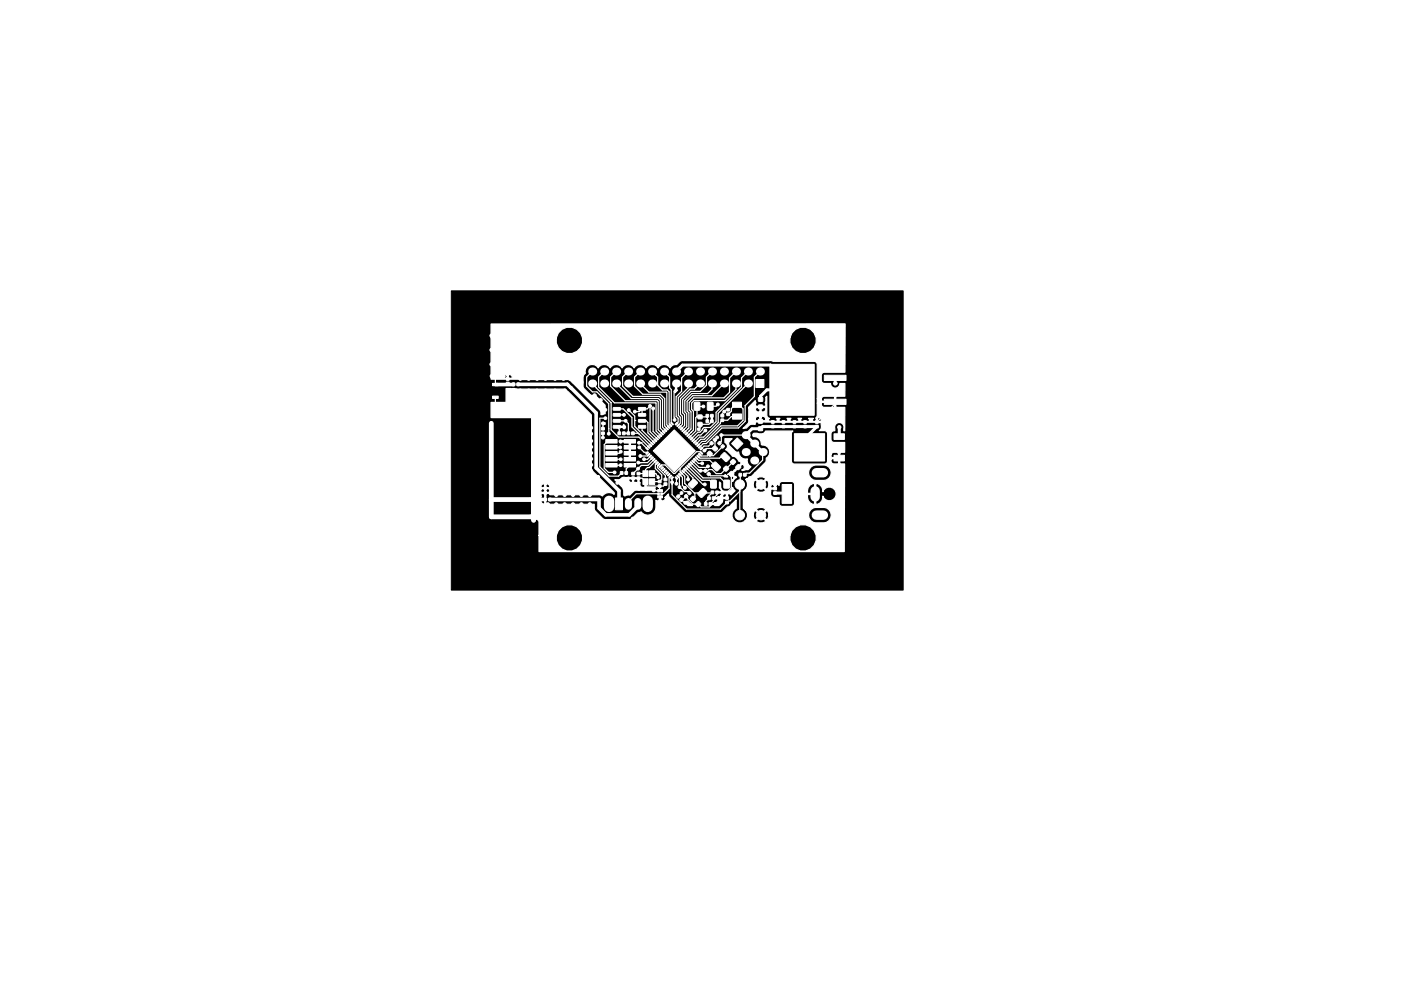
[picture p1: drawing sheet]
<svg xmlns="http://www.w3.org/2000/svg" width="297mm" height="210mm" viewBox="0 0 297 210" stroke-linecap="round" stroke-linejoin="round" font-family="sans-serif">
<path d="M95.7 61.7h95.8v63.5h-95.8z" fill="#000" stroke="#000" stroke-width=".21"/>
<path d="M155.1 94.1l1.2-1.2 1.2 1.2-1.2 1.2z" fill="#fff" stroke="#fff" stroke-width=".21"/>
<g fill="#fff">
<circle cx="158.1" cy="92.3" r=".85"/>
<circle cx="158.1" cy="95.9" r=".85"/>
<circle cx="159.9" cy="94.1" r=".85"/>
<circle cx="159.9" cy="97.7" r=".85"/>
<circle cx="161.7" cy="95.9" r=".85"/>
</g>
<g fill="#fff" stroke="#fff" stroke-width=".21">
<path d="M130 86.5h1.4l.1 .4-1.4 .1z"/>
<path d="M130 87.8l1.4-.1 .1 .5-1.4 .1z"/>
<path d="M130 89h1.4l.1 .5-1.4 .1z"/>
<path d="M130 90.3h1.4l.1 .5-1.4 .1z"/>
<path d="M135.4 90.3h1.4l.1 .5-1.4 .1z"/>
<path d="M135.4 89h1.4l.1 .5-1.4 .1z"/>
<path d="M135.4 87.8l1.4-.1 .1 .5-1.4 .1z"/>
<path d="M135.4 86.5h1.4l.1 .4-1.4 .1z"/>
</g>
<g fill="#fff">
<circle cx="125.6" cy="78.8" r=".85"/>
<circle cx="125.6" cy="81.4" r=".85"/>
<circle cx="128.1" cy="78.8" r=".85"/>
<circle cx="128.1" cy="81.4" r=".85"/>
<circle cx="130.6" cy="78.8" r=".85"/>
<circle cx="130.6" cy="81.4" r=".85"/>
<circle cx="133.2" cy="78.8" r=".85"/>
<circle cx="133.2" cy="81.4" r=".85"/>
<circle cx="135.7" cy="78.8" r=".85"/>
<circle cx="135.7" cy="81.4" r=".85"/>
<circle cx="138.3" cy="78.8" r=".85"/>
<circle cx="138.3" cy="81.4" r=".85"/>
<circle cx="140.8" cy="78.8" r=".85"/>
<circle cx="140.8" cy="81.4" r=".85"/>
<circle cx="143.3" cy="78.8" r=".85"/>
<circle cx="143.3" cy="81.4" r=".85"/>
<circle cx="145.9" cy="78.8" r=".85"/>
<circle cx="145.9" cy="81.4" r=".85"/>
<circle cx="148.4" cy="78.8" r=".85"/>
<circle cx="148.4" cy="81.4" r=".85"/>
<circle cx="151" cy="78.8" r=".85"/>
<circle cx="151" cy="81.4" r=".85"/>
<circle cx="153.5" cy="78.8" r=".85"/>
<circle cx="153.5" cy="81.4" r=".85"/>
<circle cx="156" cy="78.8" r=".85"/>
<circle cx="156" cy="81.4" r=".85"/>
<circle cx="158.6" cy="78.8" r=".85"/>
<circle cx="158.6" cy="81.4" r=".85"/>
<circle cx="161.1" cy="78.8" r=".85"/>
</g>
<g fill="#fff" stroke="#fff" stroke-width=".21">
<path d="M160.3 80.5h1.7v1.7h-1.7z"/>
<path d="M150.7 101.9h1.2l-.1 1.6h-1.1z"/>
<path d="M153.5 101.9h1.2l-.1 1.6h-1.1z"/>
<path d="M174.8 84.7h4.6v1.1h-4.6z"/>
<path d="M174.8 79.6h4.6v1.1h-4.6z"/>
<path d="M163.2 77.3h9.4v10.8h-9.4z"/>
<path d="M176.8 96.6h2.2v1.2h-2.2z"/>
<path d="M176.8 92h2.2v1.2h-2.2z"/>
<path d="M168.4 92h6.4v5.8h-6.4z"/>
<path d="M104.4 81.3h1.2v.5h-1.2z"/>
<path d="M104.4 84h1.2v.5h-1.2z"/>
<path d="M155.3 97.5h.3l.4 .5-.6 .6-.5-.6z"/>
<path d="M156 99l.6-.4 .5 .5-.6 .6-.5-.4z"/>
<path d="M154.6 100.4l.5-.4 .5 .5-.6 .6-.5-.4z"/>
<path d="M153.5 99.3l.5-.4 .5 .5-.6 .6-.5-.4z"/>
<path d="M164.1 104.4h.5v.5h-.5z"/>
<path d="M164.1 103.4h.5v.5h-.5z"/>
<path d="M160.8 84.4h.9v.7h-.8z"/>
<path d="M160.8 86l.9-.1v.8h-.8z"/>
<path d="M160.8 89h.8l.1 .7-.9 .1z"/>
<path d="M160.8 90.6h.8l.1 .7-.9 .1z"/>
<path d="M150.2 100.2h.2l.2 .3-.3 .4-.4-.3z"/>
<path d="M149.2 99.8l.4-.3 .3 .4-.4 .4-.3-.3z"/>
<path d="M168.2 89.3h.5v.5h-.5z"/>
<path d="M168.2 90.3l.5-.1v.5l-.5 .1z"/>
<path d="M170.4 90.3l.6-.1v.5l-.6 .1z"/>
<path d="M170.4 89.3h.6v.5h-.6z"/>
<path d="M146.8 105.3h.3l.4 .5-.6 .6-.5-.5z"/>
<path d="M147.5 106.8l.6-.4 .5 .5-.6 .6-.5-.4z"/>
<path d="M148 89.7l.8-.1v.8h-.8z"/>
<path d="M148 88.1h.8v.7h-.8z"/>
<path d="M150.1 105.4h.5v.6h-.5z"/>
<path d="M151 105.4h.6l-.1 .6h-.5z"/>
<path d="M165.8 89.3h.6v.5h-.6z"/>
<path d="M165.8 90.2h.6v.5l-.6 .1z"/>
<path d="M149.7 89.1h.5v.5h-.5z"/>
<path d="M150.7 89.1h.5v.5h-.5z"/>
<path d="M151.8 104.2h.5v.6l-.5-.1z"/>
<path d="M150.8 104.2h.5v.6l-.5-.1z"/>
<path d="M150.3 95.8h.3l.4 .5-.5 .5-.6-.5z"/>
<path d="M151.4 94.7l.3-.1 .4 .5-.4 .6-.7-.5z"/>
<path d="M150.7 87.9l.5 .1v.5h-.5z"/>
<path d="M149.7 87.9l.5 .1v.5h-.5z"/>
<path d="M150.4 106.6h.5l-.1 .6h-.5z"/>
<path d="M149.4 106.6h.5v.6h-.5z"/>
<path d="M172.9 90.3l.6-.1v.5l-.6 .1z"/>
<path d="M172.9 89.3h.6v.5h-.6z"/>
<path d="M151.4 93h.2l.3 .3-.3 .4-.4-.4z"/>
<path d="M150.5 93.9l.4-.2 .3 .4-.3 .3-.4-.3z"/>
<path d="M163.6 90.2h.5v.5l-.5 .1z"/>
<path d="M163.6 89.3h.5v.5h-.5z"/>
<path d="M140.8 101.5h.6v.5h-.6z"/>
<path d="M140.8 102.4h.6v.5l-.6 .1z"/>
<path d="M135.1 100.2h.5l.1 .5h-.6z"/>
<path d="M135.1 101.2h.5l.1 .5h-.6z"/>
<path d="M131 91.7h.6l-.1 .5h-.5z"/>
<path d="M132 91.7h.5v.5h-.5z"/>
<path d="M139.6 102.9h.5v.5h-.5z"/>
<path d="M139.6 101.9h.5v.5h-.5z"/>
<path d="M152.9 88.9h.5v.5h-.5z"/>
<path d="M152.9 87.9h.5v.5l-.5 .1z"/>
<path d="M107.4 81.1h.5v.5h-.5z"/>
<path d="M107.4 80.1h.5v.5l-.5 .1z"/>
<path d="M154.1 86.7h.6v.5h-.6z"/>
<path d="M154.1 87.6h.6v.5l-.6 .1z"/>
<path d="M115.3 103.3h.6v.5l-.6 .1z"/>
<path d="M115.3 104.3h.6v.5h-.6z"/>
<path d="M165.8 102.8h2v4h-2z"/>
<path d="M132.3 98.3h2.4v.8h-2.4z"/>
<path d="M128.4 98.3h2.4v.8h-2.4z"/>
<path d="M132.3 97.1h2.4v.7h-2.4z"/>
<path d="M128.4 97.1h2.4v.7h-2.4z"/>
<path d="M132.3 95.8h2.4v.7h-2.4z"/>
<path d="M128.4 95.8h2.4v.7h-2.4z"/>
<path d="M132.3 94.5h2.4v.8h-2.4z"/>
<path d="M128.4 94.5h2.4v.8h-2.4z"/>
<path d="M132.3 93.3h2.4v.7h-2.4z"/>
<path d="M128.4 93.3h2.4v.7h-2.4z"/>
<path d="M146 102.6l1.1-.9 .8 .7-1.1 1.2-.8-.7z"/>
<path d="M148.9 103.7h.3l.7 .7-1.2 1.1-.8-.8z"/>
<path d="M150 85.4h1.2l-.1 1.6h-1.1z"/>
<path d="M147.2 85.4h1.2l-.1 1.6h-1.1z"/>
<path d="M153.4 96.1h.4l.9 1v.2l-.7 .6h-.2l-1-1z"/>
<path d="M151.4 98.1h.4l.9 1v.2l-.7 .6h-.2l-1-1z"/>
<path d="M108.6 81.3h.6l-.1 .5h-.5z"/>
<path d="M109.6 81.3h.5v.5h-.5z"/>
<path d="M116.3 105.7h.6l-.1 .6-.5-.1z"/>
<path d="M115.4 105.7h.5v.6l-.5-.1z"/>
<path d="M144.4 105.7h.2l.2 .3-.3 .4-.4-.3z"/>
<path d="M143.4 105.3l.4-.3 .4 .3-.5 .4-.3-.3z"/>
<path d="M153.1 94.4h.2l.3 .3-.4 .4-.3-.4z"/>
<path d="M152.2 93.9l.4-.2 .3 .3-.4 .4-.3-.3z"/>
<path d="M145.8 104.5l.4-.3 .3 .4-.3 .4-.4-.3z"/>
<path d="M145.2 105.2l.3-.3 .4 .4-.4 .4-.4-.3z"/>
<path d="M134 100.2h.5v.5h-.5z"/>
<path d="M134 101.2h.5v.5h-.5z"/>
<path d="M127.6 90.7h.5v.5h-.5z"/>
<path d="M127.6 91.7h.5v.5h-.5z"/>
<path d="M133 91.7h.5v.5h-.5z"/>
<path d="M133.9 91.7h.6l-.1 .5h-.5z"/>
<path d="M131.6 100.1h.5l-.1 .5h-.5z"/>
<path d="M132.5 100.1h.5v.5h-.5z"/>
<path d="M130.5 105.7h1.5v2.5h-1.5z"/>
<path d="M148.8 94.9l.2 .2-.4 .4-.2-.2z"/>
<path d="M142.2 89.8l.2-.2 .4 .4-.2 .2z"/>
<path d="M137.3 95.8l.2 .2-.4 .4-.2-.2z"/>
<path d="M138.5 95.7l4.5-4.5 4.4 4.5-4.4 4.4z"/>
<path d="M141.8 90.1l.2-.2 .4 .5-.1 .1z"/>
<path d="M141.7 90.3l.4 .4-.2 .2-.4-.4z"/>
<path d="M141.3 90.7l.4 .4-.1 .1-.5-.4z"/>
<path d="M141 91l.4 .4-.2 .2-.4-.4z"/>
<path d="M140.4 91.5l.2-.1 .4 .4-.1 .2z"/>
<path d="M140.2 91.7l.5 .4-.2 .2-.4-.4z"/>
<path d="M139.9 92.1l.4 .4-.2 .2-.4-.5z"/>
<path d="M139.4 92.6l.1-.2 .5 .4-.2 .2z"/>
<path d="M139 92.9l.2-.1 .4 .4-.2 .2z"/>
<path d="M138.7 93.3l.1-.2 .5 .5-.2 .1z"/>
<path d="M138.3 93.7l.2-.2 .4 .4-.2 .2z"/>
<path d="M138 94l.1-.2 .4 .5-.1 .1z"/>
<path d="M137.6 94.4l.2-.2 .4 .4-.2 .2z"/>
<path d="M137.2 94.7l.2-.2 .4 .5-.1 .1z"/>
<path d="M137.1 94.9l.4 .4-.2 .2-.4-.4z"/>
<path d="M137.7 96.2l.1 .1-.4 .5-.2-.2z"/>
<path d="M137.6 96.9l.4-.4 .2 .2-.4 .4z"/>
<path d="M138 97.3l.4-.4 .1 .1-.4 .5z"/>
<path d="M138.3 97.7l.4-.5 .2 .2-.4 .4z"/>
<path d="M138.7 98l.4-.4 .2 .2-.5 .4z"/>
<path d="M139 98.4l.4-.5 .2 .2-.4 .4z"/>
<path d="M139.4 98.7l.4-.4 .2 .2-.5 .4z"/>
<path d="M139.7 99.1l.4-.5 .2 .2-.4 .4z"/>
<path d="M140.5 99l.2 .2-.5 .4-.1-.2z"/>
<path d="M140.9 99.4l.1 .1-.4 .4-.2-.1z"/>
<path d="M141.2 99.7l.2 .2-.4 .4-.2-.2z"/>
<path d="M141.6 100.1l.1 .1-.4 .5-.2-.2z"/>
<path d="M141.9 100.4l.2 .2-.4 .4-.2-.2z"/>
<path d="M142.3 100.8l.1 .1-.4 .5-.2-.2z"/>
<path d="M142.2 101.5l.4-.4 .2 .2-.4 .4z"/>
<path d="M143.1 101.3l.2-.2 .4 .4-.2 .2z"/>
<path d="M143.6 100.8l.5 .4-.2 .2-.4-.5z"/>
<path d="M143.8 100.6l.2-.2 .4 .4-.2 .2z"/>
<path d="M144.2 100.2l.1-.1 .5 .4-.2 .2z"/>
<path d="M144.7 99.7l.4 .4-.1 .2-.5-.4z"/>
<path d="M145.1 99.4l.4 .4-.2 .1-.4-.4z"/>
<path d="M145.4 99l.4 .4-.1 .2-.5-.4z"/>
<path d="M145.6 98.8l.2-.2 .4 .5-.2 .1z"/>
<path d="M145.9 98.5l.2-.2 .4 .4-.1 .2z"/>
<path d="M146.5 97.9l.4 .5-.2 .1-.4-.4z"/>
<path d="M146.8 97.6l.4 .4-.1 .2-.4-.4z"/>
<path d="M147 97.4l.2-.2 .4 .5-.2 .1z"/>
<path d="M147.4 97l.1-.1 .5 .4-.2 .2z"/>
<path d="M147.7 96.7l.2-.2 .4 .4-.2 .2z"/>
<path d="M148.2 96.2l.5 .4-.2 .2-.4-.5z"/>
<path d="M148.4 96l.2-.2 .4 .4-.2 .2z"/>
<path d="M148.1 95l.4-.5 .2 .2-.5 .4z"/>
<path d="M147.7 94.6l.4-.4 .2 .2-.4 .4z"/>
<path d="M147.4 94.3l.4-.5 .2 .2-.5 .4z"/>
<path d="M147 93.9l.4-.4 .2 .2-.4 .4z"/>
<path d="M146.7 93.6l.4-.5 .1 .2-.4 .4z"/>
<path d="M146.3 93.2l.4-.4 .2 .1-.4 .5z"/>
<path d="M145.9 92.8l.5-.4 .1 .2-.4 .4z"/>
<path d="M145.6 92.5l.4-.4 .2 .1-.4 .5z"/>
<path d="M145.7 91.7l.1 .2-.4 .4-.2-.2z"/>
<path d="M144.9 91.8l.4-.4 .2 .1-.4 .5z"/>
<path d="M144.5 91.4l.5-.4 .1 .2-.4 .4z"/>
<path d="M144.2 91.1l.4-.4 .2 .1-.5 .4z"/>
<path d="M143.8 90.7l.4-.4 .2 .2-.4 .4z"/>
<path d="M143.5 90.4l.4-.5 .2 .2-.5 .4z"/>
<path d="M143.1 90l.4-.4 .2 .2-.4 .4z"/>
<path d="M139.4 104.6h.4v.3h-.4z"/>
<path d="M140.1 104.6h.3v.3h-.3z"/>
<path d="M139.4 103.9h1v.4h-1z"/>
<path d="M139.4 105.2h1v.4h-1z"/>
<path d="M136.3 99.9h1.1v1.2h-1.1z"/>
<path d="M136.3 101.6h1.1v1.2h-1.1z"/>
<path d="M137.7 101.6h1.1v1.2h-1.1z"/>
<path d="M137.7 99.9h1.1v1.2h-1.1z"/>
<path d="M155.3 87.8h1.9v1.1h-1.9z"/>
<path d="M155.3 85.3h1.9v1.1h-1.9z"/>
<path d="M153.9 106.4h.5v.5h-.5z"/>
<path d="M153.9 105.4h.5v.5h-.5z"/>
<path d="M156.7 100.5h.5v.5h-.5z"/>
<path d="M157.7 100.5h.5v.5h-.5z"/>
<circle cx="161.3" cy="109.3" r="1"/>
<circle cx="156.8" cy="109.3" r="1"/>
<circle cx="161.3" cy="102.8" r="1"/>
<circle cx="156.8" cy="102.8" r="1"/>
<circle cx="113.1" cy="110.3" r=".35"/>
<circle cx="113.1" cy="108.9" r=".35"/>
<circle cx="142.9" cy="93.3" r=".3"/>
<circle cx="143.6" cy="94.1" r=".3"/>
<circle cx="144.4" cy="94.8" r=".3"/>
<circle cx="145.1" cy="95.6" r=".3"/>
<circle cx="143.6" cy="95.6" r=".3"/>
<circle cx="142.9" cy="94.8" r=".3"/>
<circle cx="142.1" cy="95.6" r=".3"/>
<circle cx="144.4" cy="96.3" r=".3"/>
<circle cx="143.6" cy="97.1" r=".3"/>
<circle cx="142.9" cy="96.3" r=".3"/>
<circle cx="142.9" cy="97.8" r=".3"/>
<circle cx="142.1" cy="97.1" r=".3"/>
<circle cx="141.4" cy="96.3" r=".3"/>
<circle cx="142.1" cy="94.1" r=".3"/>
<circle cx="141.4" cy="94.8" r=".3"/>
<circle cx="140.6" cy="95.6" r=".3"/>
<circle cx="140.6" cy="97.1" r=".3"/>
<circle cx="141.4" cy="97.8" r=".3"/>
<circle cx="142.1" cy="98.6" r=".3"/>
<circle cx="143.6" cy="98.6" r=".3"/>
<circle cx="144.4" cy="97.8" r=".3"/>
<circle cx="145.1" cy="97.1" r=".3"/>
<circle cx="145.9" cy="96.3" r=".3"/>
<circle cx="145.9" cy="94.8" r=".3"/>
<circle cx="145.1" cy="94.1" r=".3"/>
<circle cx="144.4" cy="93.3" r=".3"/>
<circle cx="143.6" cy="92.6" r=".3"/>
<circle cx="142.1" cy="92.6" r=".3"/>
<circle cx="141.4" cy="93.3" r=".3"/>
<circle cx="140.6" cy="94.1" r=".3"/>
<circle cx="139.9" cy="94.8" r=".3"/>
<circle cx="139.9" cy="96.3" r=".3"/>
<circle cx="113.4" cy="107.3" r=".35"/>
<circle cx="104.3" cy="79.8" r=".35"/>
<circle cx="143" cy="89.1" r=".3"/>
<circle cx="153.6" cy="87.3" r=".3"/>
<circle cx="149.3" cy="95.6" r=".3"/>
<circle cx="127.8" cy="89.8" r=".3"/>
<circle cx="132.4" cy="90.6" r=".3"/>
<circle cx="131.6" cy="93.6" r=".3"/>
<circle cx="164.3" cy="102.8" r=".35"/>
<circle cx="177.9" cy="95.9" r=".35"/>
<circle cx="160" cy="86.4" r=".35"/>
<circle cx="139.9" cy="106.3" r=".3"/>
<circle cx="145.3" cy="106.7" r=".3"/>
<circle cx="138.6" cy="104" r=".3"/>
<circle cx="105.2" cy="88.2" r=".35"/>
<circle cx="106.5" cy="88.2" r=".35"/>
<circle cx="107.8" cy="88.2" r=".35"/>
<circle cx="123.5" cy="88.2" r=".35"/>
<circle cx="113.4" cy="90.3" r=".35"/>
<circle cx="113.4" cy="91.5" r=".35"/>
<circle cx="113.4" cy="92.8" r=".35"/>
<circle cx="119.7" cy="82.9" r=".35"/>
<circle cx="123.3" cy="87" r=".35"/>
<circle cx="124.8" cy="83.9" r=".35"/>
<circle cx="128.4" cy="87" r=".3"/>
<circle cx="105.5" cy="79.8" r=".35"/>
<circle cx="106.8" cy="79.8" r=".35"/>
<circle cx="122" cy="81.1" r=".35"/>
<circle cx="123.3" cy="81.1" r=".35"/>
<circle cx="123.3" cy="82.4" r=".35"/>
<circle cx="123.3" cy="79.8" r=".35"/>
<circle cx="123.3" cy="78.6" r=".35"/>
<circle cx="120.7" cy="84.2" r=".35"/>
<circle cx="122" cy="85.7" r=".35"/>
<circle cx="105.2" cy="87" r=".35"/>
<circle cx="124.8" cy="88.2" r=".35"/>
<circle cx="124.8" cy="89.5" r=".35"/>
<circle cx="125.3" cy="90.8" r=".35"/>
<circle cx="125.3" cy="92" r=".35"/>
<circle cx="113.4" cy="94.3" r=".35"/>
<circle cx="125.3" cy="93.6" r=".35"/>
<circle cx="113.4" cy="95.6" r=".35"/>
<circle cx="113.4" cy="96.9" r=".35"/>
<circle cx="113.4" cy="98.1" r=".35"/>
<circle cx="113.4" cy="99.4" r=".35"/>
<circle cx="113.4" cy="100.7" r=".35"/>
<circle cx="113.4" cy="101.9" r=".35"/>
<circle cx="113.4" cy="103.2" r=".35"/>
<circle cx="113.4" cy="104.5" r=".35"/>
<circle cx="125.3" cy="94.8" r=".35"/>
<circle cx="125.3" cy="96.1" r=".35"/>
<circle cx="125.3" cy="97.4" r=".35"/>
<circle cx="125.3" cy="98.6" r=".35"/>
<circle cx="125.3" cy="99.9" r=".35"/>
<circle cx="125.3" cy="101.2" r=".35"/>
<circle cx="125.3" cy="102.4" r=".35"/>
<circle cx="126.8" cy="101.2" r=".3"/>
<circle cx="126.8" cy="102.4" r=".3"/>
<circle cx="128.4" cy="103.7" r=".3"/>
<circle cx="125" cy="107" r=".35"/>
<circle cx="125" cy="108.5" r=".35"/>
<circle cx="125" cy="110.1" r=".35"/>
<circle cx="126.6" cy="110.1" r=".35"/>
<circle cx="170" cy="107.8" r=".35"/>
<circle cx="170" cy="102.7" r=".35"/>
<circle cx="176.6" cy="102.4" r=".35"/>
<circle cx="176.9" cy="107.8" r=".35"/>
<circle cx="126.1" cy="84.9" r=".35"/>
<circle cx="127.3" cy="85.9" r=".3"/>
<circle cx="127.3" cy="84.9" r=".35"/>
<circle cx="126.1" cy="83.9" r=".35"/>
<circle cx="120.7" cy="77.3" r=".35"/>
<circle cx="123.3" cy="77.6" r=".35"/>
<circle cx="130.9" cy="102.4" r=".3"/>
<circle cx="132.4" cy="102.4" r=".3"/>
<circle cx="132.4" cy="103.7" r=".3"/>
<circle cx="133.9" cy="103.7" r=".3"/>
<circle cx="135.5" cy="103.7" r=".3"/>
<circle cx="137" cy="103.7" r=".3"/>
<circle cx="141.6" cy="106.3" r=".3"/>
<circle cx="134.2" cy="110.1" r=".35"/>
<circle cx="135.7" cy="110.1" r=".35"/>
<circle cx="137.2" cy="110.1" r=".35"/>
<circle cx="138.8" cy="110.1" r=".35"/>
<circle cx="140.3" cy="110.1" r=".35"/>
<circle cx="140.3" cy="108.5" r=".3"/>
<circle cx="140.3" cy="107" r=".3"/>
<circle cx="109.3" cy="88.2" r=".35"/>
<circle cx="110.8" cy="88.2" r=".35"/>
<circle cx="112.3" cy="88.2" r=".35"/>
<circle cx="117.7" cy="82.9" r=".35"/>
<circle cx="115.6" cy="82.9" r=".35"/>
<circle cx="113.9" cy="82.9" r=".35"/>
<circle cx="112.1" cy="82.9" r=".35"/>
<circle cx="110.3" cy="82.9" r=".35"/>
<circle cx="108.5" cy="82.9" r=".35"/>
<circle cx="117.7" cy="80.3" r=".35"/>
<circle cx="115.6" cy="80.3" r=".35"/>
<circle cx="113.9" cy="80.3" r=".35"/>
<circle cx="112.1" cy="80.3" r=".35"/>
<circle cx="110.3" cy="80.3" r=".35"/>
<circle cx="119.5" cy="80.3" r=".35"/>
<circle cx="123.3" cy="107" r=".35"/>
<circle cx="121.5" cy="107" r=".35"/>
<circle cx="119.7" cy="107" r=".35"/>
<circle cx="117.9" cy="107" r=".35"/>
<circle cx="116.2" cy="107" r=".35"/>
<circle cx="125" cy="105" r=".35"/>
<circle cx="123.3" cy="105" r=".35"/>
<circle cx="121.5" cy="105" r=".35"/>
<circle cx="119.7" cy="105" r=".35"/>
<circle cx="117.9" cy="105" r=".35"/>
<circle cx="116.2" cy="90.3" r=".35"/>
<circle cx="119.2" cy="90.3" r=".35"/>
<circle cx="122.3" cy="90.3" r=".35"/>
<circle cx="116.2" cy="92.8" r=".35"/>
<circle cx="122.3" cy="92.8" r=".35"/>
<circle cx="116.2" cy="95.6" r=".35"/>
<circle cx="119.2" cy="92.8" r=".35"/>
<circle cx="119.2" cy="95.6" r=".35"/>
<circle cx="122.3" cy="95.6" r=".35"/>
<circle cx="116.2" cy="98.4" r=".35"/>
<circle cx="119.2" cy="98.4" r=".35"/>
<circle cx="122.3" cy="98.4" r=".35"/>
<circle cx="116.2" cy="101.2" r=".35"/>
<circle cx="119.2" cy="101.2" r=".35"/>
<circle cx="122.3" cy="101.2" r=".35"/>
<circle cx="116.2" cy="87.5" r=".35"/>
<circle cx="119.2" cy="87.5" r=".35"/>
<circle cx="116.2" cy="84.7" r=".35"/>
<circle cx="113.1" cy="84.7" r=".35"/>
<circle cx="110.1" cy="84.7" r=".35"/>
<circle cx="104.2" cy="77.3" r=".35"/>
<circle cx="107" cy="77.3" r=".35"/>
<circle cx="110.3" cy="77.3" r=".35"/>
<circle cx="113.9" cy="77.3" r=".35"/>
<circle cx="117.7" cy="77.3" r=".35"/>
<circle cx="113.9" cy="74.3" r=".35"/>
<circle cx="110.3" cy="74.3" r=".35"/>
<circle cx="107" cy="74.3" r=".35"/>
<circle cx="104.2" cy="74.3" r=".35"/>
<circle cx="104.2" cy="71.2" r=".35"/>
<circle cx="107" cy="71.2" r=".35"/>
<circle cx="110.3" cy="71.2" r=".35"/>
<circle cx="113.9" cy="71.2" r=".35"/>
<circle cx="116.2" cy="109.3" r=".35"/>
<circle cx="116.2" cy="112.6" r=".35"/>
<circle cx="116.2" cy="115.9" r=".35"/>
<circle cx="121" cy="80.3" r=".35"/>
<circle cx="152" cy="92.8" r=".3"/>
<circle cx="148.1" cy="91.1" r=".3"/>
<circle cx="139.5" cy="101.3" r=".25"/>
<circle cx="143.4" cy="102.6" r=".3"/>
<circle cx="148.5" cy="99.9" r=".3"/>
<circle cx="177.1" cy="81.4" r=".35"/>
<circle cx="177.9" cy="90.6" r=".35"/>
<circle cx="137.8" cy="86.1" r=".3"/>
<circle cx="132.6" cy="89.3" r=".3"/>
<circle cx="134.6" cy="87.3" r=".3"/>
<circle cx="128.4" cy="88.7" r=".3"/>
<circle cx="152.9" cy="92.3" r=".3"/>
<circle cx="149.6" cy="91.3" r=".3"/>
<circle cx="148.9" cy="98.3" r=".3"/>
<circle cx="145.9" cy="101.7" r=".3"/>
<circle cx="149.4" cy="102.8" r=".3"/>
<circle cx="149.1" cy="86.2" r=".3"/>
<circle cx="138.5" cy="86.7" r=".3"/>
<circle cx="144.5" cy="104.6" r=".3"/>
<circle cx="145.2" cy="103.5" r=".3"/>
<circle cx="144.1" cy="103.3" r=".3"/>
<circle cx="135.3" cy="99.4" r=".3"/>
<circle cx="135.3" cy="98.2" r=".3"/>
<circle cx="131.6" cy="98.7" r=".3"/>
<circle cx="136.6" cy="97.4" r=".3"/>
<circle cx="131.6" cy="97.4" r=".3"/>
<circle cx="127.8" cy="92.8" r=".3"/>
<circle cx="135.5" cy="94.9" r=".3"/>
<circle cx="131.6" cy="95.8" r=".3"/>
<circle cx="135.5" cy="93.9" r=".3"/>
<circle cx="131.5" cy="94.9" r=".3"/>
<circle cx="130.3" cy="100.2" r=".3"/>
<circle cx="142.5" cy="102.3" r=".3"/>
<circle cx="152.2" cy="85.8" r=".3"/>
<circle cx="150.1" cy="98.9" r=".3"/>
<circle cx="132.3" cy="88" r=".3"/>
<circle cx="133.3" cy="87" r=".3"/>
<circle cx="135.8" cy="96.8" r=".3"/>
<circle cx="129.1" cy="92" r=".3"/>
</g>
<path d="M172.8 104.1v1.3M173.1 109.3h1.5M173.1 100.3h1.5" fill="none" stroke="#fff" stroke-width="2"/>
<path d="M133.2 106.4v1M135.2 106.4v1" fill="none" stroke="#fff" stroke-width="1.5"/>
<path d="M129.1 106.3v1.3M137.3 106.3v1.3" fill="none" stroke="#fff" stroke-width="2.2"/>
<path d="M104.2 89.8v19.9l8.9-.1M104.2 106h8.3M113.1 109v1.4" fill="none" stroke="#fff" stroke-width="1"/>
<g fill="none" stroke="#fff" stroke-width=".25">
<path d="M105 80.2v1.4M105 84.3v1.6M127.8 89.8h.1M127.8 89.8v1.2M130.8 90.6l.5 .5v.8M130.8 90.6h1.6M131.6 93.6h.1M131.6 93.6h1.9v3.8M143.3 81.4v1.2l-.4 .4v5.5l.1 .6M148.4 90.6h.1M150.6 89.7h.1M150.9 88.2v1.2l-.6 .6h-1.9v.8l-.3 .3"/>
<path d="M152 92.8v.1M152.1 92.8l-.5 .5v1.9h-1.8l-.5 .4M154.4 86.9h-.4l-.9 .8v.5M155.4 98l-2.5 2.5h-1.1l-.8-.9h-.7l-.3 .3h-1.8l-1.6-1.7M156.5 99.1l-1.4 1.5h-.7l-.4 .3h-3.4l-.3-.3M161.3 86.3l-.1 .1M161.3 86.3l-1.3 .1M168.4 89.5h.1M177.1 85.2v.5l-3.9 3.8-12-.1v-3M177.9 95.9v1.3M115.6 104.6h.1M115.6 104.6v1.4"/>
<path d="M134.2 101.5h1.9l.8 .7 .1 .9h3.7l.4-.4M138.3 100.5h.8l.4 .8v-.3M139.9 103.1v1l-1.3-.1M139.9 105.4v.9M139.9 105.4h.1M143.4 101.4v1.3M155.1 100.6v2.9l-1 1h-2.1v.5l-.7 .7v.5l-.7 .7v.4l-.2 .3h-1.8l-.6-.6h-1.1l-1.1-1.2v-.2l-.3-.3-.8 .7h-.2l.8 .7M164.3 102.8v.8"/>
</g>
<path d="M108.9 81.5l-3.9 .1M115.6 106h-3.1" fill="none" stroke="#fff" stroke-width=".76"/>
<path d="M177.1 81.4h.1M177.1 80.2v1.2M164.3 104.6h2.4l.1 .2" fill="none" stroke="#fff" stroke-width=".63"/>
<circle cx="177.1" cy="81.4" r=".32" fill="#fff"/>
<path d="M143.3 78.8l1.4-1.3h18.7l4.5 4.5v.7h-5.3l-1.3 1.3v.8M158.1 92.3l3.6 3.6M161.2 91l.5-.5h11.5l-1.6 1.6v2.8M177.9 90.6v2" fill="none" stroke="#fff" stroke-width=".63"/>
<path d="M130.8 89.3h1.8M132.6 89.3h.1M132.6 89.3l.6 .6v2h-.9M136.1 86.7v1.3M136.1 86.7l-.6 .6h-.9M137.8 86.1h.1M137.8 86.1v5.5l1.5 1.5M137.8 86.1l-.6 .6h-1.1M149.6 91.4h.1M145.8 101.4h.1" fill="none" stroke="#fff" stroke-width=".25"/>
<circle cx="158.1" cy="92.3" r=".32" fill="#fff"/>
<path d="M161.2 91h-1.8l-1.3 1.3" fill="none" stroke="#fff" stroke-width=".63"/>
<g fill="none" stroke="#fff" stroke-width=".25">
<path d="M125.6 78.8l-1.2 1.2v1.9l1.2 1.2h.9l2.6 2.6v6.3M128.1 78.8l-1.2 1.2v2.1l3.4 3.4h8.8v5.9l.9 1M130.6 78.8l-1.1 1.2v1.9l3 3.1h6.9l.2 .2v6l.8 .8M133.2 78.8l-1.2 1.2v1.9l2.2 2.2h5.6l.7 .7v5.8l.6 .7M135.7 78.8l-1.2 1.2v1.9l1.8 1.8h3.7l.9 .9v5.8l.5 .6M138.3 78.8l1.1 1.2v1.7l1 1h1.1l.4 .4v6.8l.2 .3M140.8 78.8l1.2 1.2v2.3l.3 .3v7.1l.2 .2M145.9 78.8l-1.4 1.4v2.8l-1.1 1.2v4.1l.4 .4v.8l-.4 .4M151 78.8l-1.2 1.2v1.7l-1.3 1.3h-2l-1.8 1.8v2.8l.4 .4v2.3l-.6 .7M156 78.8l-1.3 1.4v3l-1.2 1.2h-6.4l-1 1v1.6l.4 .4v3.6l-1 1M158.6 78.8l-1.4 1.4v1.9l-5.4 5.4v2l-1.2 1.2h-1.3l-.9 1h-.4l-1.4 1.4M161.1 78.8l-1.2 1.2v4.1l-1.9 2"/>
<path d="M125.6 81.4l3.9 4M127.8 91.9v.9M128.4 88.7h-1.2v10.4l1.9 1.9h2l.7-.7M129.1 90.9h.1M129.5 85.4h.1M129.6 85.4v5.8l1.5 1.5h4.3l2.1 2.1M129.6 98.7h2M129.6 97.4h2M129.6 96.2h1.7M129.6 94.9h1.9M129.6 93.6h-.8l-.7 .7v5l.9 .9h1.3M130.6 81.4l3.2 3.2h5.8l.4 .4v5.9l.7 .8"/>
<path d="M130.8 86.7h1.3l1.9 1.9v2l3.9 3.9M130.8 88h1.5M131.3 96.1v.1M131.6 98.7h.1M131.6 95.8l-.3 .3M132.3 88h.1M133.3 87l1.3 1.3v2.2l3.7 3.6M133.5 98.7l-.7 .8v.8M134.2 91.9h1.1M134.6 89.2h.1M135.5 93.9h.1M135.5 93.9h.4"/>
<path d="M135.5 94.9h.1M135.5 94.9l1.1 1.1h.4l.2 .1M135.7 81.4l1.9 1.8h3.7l.1 .1v6.8l.4 .5M135.8 98.2h.1M135.8 96.8h.1M135.9 93.9h.1M135.9 93.9l1.3 1.3M136.1 89.3h.9l.4 .3v2.2l1.6 1.6M136.1 90.6v.7l2.5 2.5M136.6 97.4h.1M137.5 96.5l-.2 .3h-1.5M137.9 96.8l-.6 .6h-.7"/>
<path d="M138.3 97.2l-1 1h-2M138.5 86.7v4.8l1.2 1.2M138.6 97.5l-1.2 1.2h-1.4l-1.8 1.8M139 97.9l-1.4 1.3h-.3l-.4 .4v.9h-1.5M139.3 98.2l-.4 .4v.8l1.4 1.4v.9l-.5 .5-1.5-.1M139.7 98.6l-.3 .3v.3l1.7 1.7v.8M140.3 98.6v.1M140.3 98.7l-.3 .2M143.4 88.4h.1M144.2 99.3v.8l1 1v1.5l2.1 2.1v.7l-.4 .4M145.1 91h.1M145.2 99.7l1.7 1.7v1.2"/>
<path d="M145.5 99.3l3.5 3.5h.4M145.9 81.4v.9l-2.1 2.1v3.7l.4 .4v1.3l-.4 .4M145.9 98.9l3 3h1.6l.8 .8M145.9 90.9h.1M146.1 91.4h.1M146.2 98.6l2.8 2.8h3.8l1.3 1.3M146.9 97.9l1.3 1.3h1.7l.2-.3M147.3 97.5l.8 .8h.8M147.7 97.2l.4 .5h2.4l1.3 1.3M147.8 88.4l-.3 .2v2.9l-1.3 1.2M148 96.8l.4 .4h4.2l.2-.2h1M148.4 81.4l-1.2 1.1h-.9l-2 2.1v3.3l.4 .4v1.7l-.6 .6"/>
<path d="M148.7 96.1l-.3-.3h-.7l-4.6 4.6h-.3l-1.8-1.8h-.7M149.1 86.2h-1.3v2.2h1.9l.3-.2v1.2M149.6 91.3l-1 1h-.5l-1.2 1.1M150.1 98.9h.1M150.9 94l-.7 .6h-.9l-.6 .6M151 81.4v1.2l-1 .9h-3.3l-1.5 1.5v2.4l.4 .4v2.7l-.8 .8M152.2 85.8l-.4 .4h-1.2M153.2 94.7l-1.9 2h-.4l-.4-.4-.5 .5h-1.4l-.2-.3M153.5 81.4l-2.6 2.6h-4l-1.2 1.1v2.1l.4 .4v3.2l-.9 .9M154.7 87.6h.1M154.7 87.6l-.3 .3M154.7 87.6l.4-.4v-.5l.8-.8h.8l.8 .9v2.4l-1.1 1.2h-3.5l-3.3 3.3h-.8l-.8 .8"/>
<path d="M156 81.4v1.2l-2.3 2.4h-6.5l-.6 .5v1.4l.4 .3v4l-1.1 1.2M156.3 88.4h-1.2l-.8 .8h-1.2l-.4 .4v.2l-3.3 3.4h-.8l-.9 .9M157.7 82.2h.1M158 86.1h.1M158 86.1v3.3l-1.4 1.4h-3.6l-3.3 3.3h-.6l-.7 .7M158.1 92.3h-5.2v1.3l-.4 .4M158.6 81.4l-6.3 6.3v2l-3.1 3h-.9l-1 1.1M161.7 95.9v1.7l-2.8 2.8h-.6l-.4 .3M130.3 100.2h.1M131.2 105.4v1.5M135.4 100.5h.1M137.9 101.9v.1"/>
<path d="M139.6 104.8h-4.7l-1.7 1.6v.5M142.1 101.1l-.2 .2v2.3l-1.2 1.2h-.4M142.5 101.4v3.6l3 3h7.2l1.8-1.7h.3l2-2.1M143.8 101.1l.3 .2v2l1 1h.8l.3 .3M144.1 100.7l.6 .6v1.7l.5 .5M144.5 104.6h.1M144.5 104.6l-.7 .7M144.8 100l1.1 1.1v.6M145.2 103.6h.1M147.2 104.6h3.7M151.1 104.5l-.8 .7v.5l-.7 .7v.5M156.9 100.7l-.1 8.6"/>
</g>
<path d="M109.9 81.5h10.4l6.1 6.1v11.7l4.8 4.8v2.8M121 82.3h.1M116.6 106h10.4v1.8l1.4 1.4h5l1.8-1.8v-.5" fill="none" stroke="#fff" stroke-width=".76"/>
<g fill="#fff" stroke="#fff" stroke-width=".25">
<path d="M104.1 68.7h75.1l-.1 10.3h-4.3l-.6 .4a2.17 2.17 0 0 0 .1 1.8l.5 .2h1.3v.2a.99 .99 0 0 0 1.1 .8 .99 .99 0 0 0 .9-1h1v2.7h-1.7l-.2 .1v2.1l.2 .1h1.7v5h-.2v-.6a1 1 0 0 0-1-1.2 1 1 0 0 0-.9 1.3v.5h-.2a.65 .65 0 0 0-.6 .6v1.5l.4 .3 2.5 .1v2.1h-.9l-.1 .1v2.2l.1 .1h.9l-.1 18.6h-64.7v-3.4h3.6v1.1a2.84 2.84 0 0 0 3.4 2.2 2.84 2.84 0 0 0 2.2-3.3h44v1.1a2.84 2.84 0 0 0 4.3 1.8 2.84 2.84 0 0 0 0-4.7 2.84 2.84 0 0 0-4.3 1.8h-44l-.4-1a2.84 2.84 0 0 0-2.9-1.3 2.84 2.84 0 0 0-2.3 2.3h-3.6v-2.7a.65 .65 0 0 0-.7-.7h-.9v-3.9h2l.1 .4 .5 .2 .2-.1v-.7h-.6l-.2 .2h-2v-1.4h2l.1 .4-.1 .4 .2 .1h.6v-1.1h-.7l-.1 .2h-2v-1h2v.1a.5 .5 0 0 0 .2 .5 .5 .5 0 0 0 .6-.1v-.7h.2l.1 .7a.47 .47 0 0 0 .6-.1 .47 .47 0 0 0 0-.6 .47 .47 0 0 0-.7 0l-.5-.1-.5 .3h-2v-.7h2l.1 .3h.7v-.7h.2v.7h.7l.2-.2-.1-.4-.4-.2a.67 .67 0 0 1-.9 0l-.5 .5h-2v-14.6h-8.6v-3.2l3.2-.1v-2.9l12.6 .2 .6 .5 4.9 4.9v11.7l4.8 4.8v.4a1.67 1.67 0 0 0-2.5 .3l-.7-.3-10.4 .1-.2-.3h-.7v.6a1.19 1.19 0 0 0 .3 1.6l10 .1v.8l.3 .7 1.4 1.5 .7 .3 5.4-.1 1.5-1.4 .6-.2a1.72 1.72 0 0 0 1.9 .7 1.72 1.72 0 0 0 1.3-1.6v-1.5l.6 .1 .1-.2v-.5l.1-.1 .2 .1v.5l.1 .2a.66 .66 0 0 0 .9-.6l-.2-.2 .8-.7 .2 .7 3.1 3.1 .5 .2 7.5-.1 1.3-1.1 .6-.3 1.2-1.2v1.7l-.2 .1a1.65 1.65 0 0 0-.3 2.4 1.65 1.65 0 0 0 2.4 .2h2.4l.1 .2a1.26 1.26 0 0 0 1.8-.2l-1-1-.9 1h-2.4l.5-.9v-.6h1.2v.7l.2 .5 .3 .1 1-1h.3l1 1 .3-.1 .2-.9h8.4l.1 .6 .4 .6 .5 .3a3.7 3.7 0 0 0 3.4-.3 1.65 1.65 0 0 0 .4-1.8 1.65 1.65 0 0 0-1.5-1l-2.3 .1-.5 .3-.4 .6-.1 .6h-8.4l-.2-.9-.3-.1-1 1h-.3l-1-1-.3 .1-.2 .6h-1.2l-.5-.9h2.4l.9 1 1-1-.1-.2a1.26 1.26 0 0 0-1.8 .2h-2.4l-.4-.3v-3.2h5.8a.83 .83 0 0 0 .8 1h1v1.2a.65 .65 0 0 0 .6 .6h2l.5-.1 .2-.5v-1.9h2.7v.7a1.62 1.62 0 0 0 1.3 1.4l.2-.1v-2h-4.2v-.9h2.7v.7h1.5v-2h.3v4.2l.2 .1a1.64 1.64 0 0 0 1.3-1.8 1.45 1.45 0 0 0 2.2 .8 1.45 1.45 0 0 0 0-2.4 1.45 1.45 0 0 0-2.2 .7 1.65 1.65 0 0 0-1.3-1.7l-.2 .1-.5-.1-.7 .3-.4 .5-.2 .6h-2.7v-1.2l-.2-.5-.5-.2h-2a.68 .68 0 0 0-.6 .9l-.6-.3-.1 .2v.8l-1 .1-.1 .1v.7h-5.8v-.3l.4-.3h2.4l.1 .2a1.26 1.26 0 0 0 1.8-.2l-1-1-.9 1h-2.4l.5-.9v-.6h1.2v.7l.2 .5 .3 .1 1-1h.3l1 1 .3-.1 .1-.5h.5l.1 .3h.7v-.6l-.3-.2-.5 .5h-.5a1.11 1.11 0 0 0-.4-1.4l-1 1h-.3l-1-1-.3 .1-.2 .6h-1.2l-.4-.8 2.3-.1 .9 1 1-1a1.17 1.17 0 0 0-1.9 0h-2.1l.5-.4 .7-.3 .6-.6h11.3l.1 .6 .4 .6 .5 .3a3.7 3.7 0 0 0 3.4-.3 1.65 1.65 0 0 0 .4-1.8 1.65 1.65 0 0 0-1.5-1l-2.3 .1-.5 .3-.4 .6-.1 .6h-11.3l2.1-2.1 .2-.3 .1-.7 .3-.2a1.5 1.5 0 0 0 .3-1.7 1.5 1.5 0 0 0-1.5-.9l-.2-.3a1.48 1.48 0 0 0-1.6-1.5l-.2-.4 .2-.3 .8 .1a1.18 1.18 0 0 0 1.7-.5h5.8l-.3 .5v5.8l.4 .6 6.6 .1a.73 .73 0 0 0 .7-1h.7l.1 .7 .4 .2h.9l.2-.1v-1l-2.3 .2v-1h.7v.4l.2 .2h1.4v-1l-.2-.1h-.9l-.5 .5h-.7v-4.5a.65 .65 0 0 0-.7-.6h-1.1l.4-.4 .1-.5a.7 .7 0 0 0-.8-.9l-13.1-.1-.2 .2v.3l-1 .1-.9 .7-.7 .1 1.2-1.2 .1-.9h1.3l.2 .5h.8v-.8h.3v.8h.8a.57 .57 0 0 0-.1-.8 .57 .57 0 0 0-.7 0l-.5-.2a.67 .67 0 0 0-.8 .5h-1.3v-2.2h1.3v.3a.59 .59 0 0 0 1 .3v-.7h.3v.7l.1 .2a.6 .6 0 0 0 .7-.2 .6 .6 0 0 0 0-.7l-3.4 .1v-.2l1.3-1.4 .2 .5-.2 .5 .2 .2h1.9a.49 .49 0 0 0 0-.7l.2-.5-.1-.7 .3-.2v4a.62 .62 0 0 0 .5 .6l-.2 .4 .2 .3h1.6l.1-.3-.2-.3h.8l-.2 .3 .1 .3h1.6l.2-.3-.2-.3h.8l-.2 .3 .1 .3h1.6l.2-.3-.2-.3h.8l-.3 .3 .2 .3h1.6l.1-.3-.2-.3h1.1l-.3 .3 .2 .3h.7v-.6h.2v.6h.7l.1-.3-.2-.4h-.9l.3-.6v-2.6h.8l.1 .7 .5 .2h2.1l.1-.1v-.9h-2.6l-.2 .1h-.8v-.9h.8v.4l.2 .1h2.6v-.9l-.1-.1h-2.1l-.6 .5h-.8v-7.3a.65 .65 0 0 0-.7-.6h-8.7l-.5-.2h-18.7l-.7 .3-.5 .5-.7 .1-.7 .7-.2-.3a1.51 1.51 0 0 0-2.4 .3 1.48 1.48 0 0 0-2.5 0 1.48 1.48 0 0 0-2.6 0 1.48 1.48 0 0 0-2.5 0 1.48 1.48 0 0 0-2.5 0 1.48 1.48 0 0 0-2.6 0 1.49 1.49 0 0 0-1.8-.7 1.49 1.49 0 0 0-.9 1.8l-.4 .5-.1 .3 .1 2.2 1.6 1.7h.9l2.1 2.1v1.8l-.9 .2v-.8l-.3-.3-6.4-6.3-16.6-.2v-.4h2.6l.2 .3h.6v-.7h.3v.7h.6l.2-.2-.1-.4-.4-.2a.67 .67 0 0 1-.9 0l-.5 .5h-2.6v-8.3h13.8a2.84 2.84 0 0 0 2.8 3.4 2.84 2.84 0 0 0 2.8-3.4h44v1.1a2.84 2.84 0 0 0 4.3 1.8 2.84 2.84 0 0 0 0-4.7 2.84 2.84 0 0 0-4.3 1.8h-44l-.4-1.1a2.84 2.84 0 0 0-2.9-1.2 2.84 2.84 0 0 0-2.3 2.3h-13.8z"/>
<path d="M152.5 102.3l.3 .2v.8a.9 .9 0 0 0 .9 .9h.7a.88 .88 0 0 0 .9-.8l.6 .7-.9 .9-.6-.3-.1 .2v.7l-1 .2-.1 .1v.6l-.8 .8-1.8-.2v-.3l1.1-.1a.51 .51 0 0 0 .4-.9l-.8 .1v-.3h.8l.1-.3 .2 .1 .4-.2h.4l.1 .3h.7v-.6l-.2-.2a.62 .62 0 0 0-.6 .5h-.4l.2-.3-.2-.3h-.8v-.3h.8l.2-.1-.1-.4-.4-.3z"/>
<path d="M145.1 106.5l.7-.2 .5 .5 .5 .2v.3h-.9z"/>
<path d="M147.8 106.9l.2-.1 .2 .2-.2 .1z"/>
<path d="M144.5 105.9l.2 .1z"/>
<path d="M145.3 105.3l.1-.1 .2 .2-.1 .1z"/>
<path d="M130.3 101.8l3-.1v.2a.51 .51 0 0 0 .8 .3v-.6h.3v.6l.1 .2h.6l.1-.2v-.6l-3.8 .1a1.23 1.23 0 0 1 1.5-.4l.4-.1a1.88 1.88 0 0 0 1.5 .1l.7 .1v.8l.2 .2v.5a.64 .64 0 0 0 1 .4v-1.3h.3v1.3l.1 .1h1.8l-.1 .4 .2 .2h-4.1l-.6 .2-.8 .8h-.3l-.7 .2-.3-.1v-1.4z"/>
<path d="M139.7 103.1h.3v.2h-.3z"/>
<path d="M140.9 102.7h.2v.1z"/>
<path d="M153.7 93.1h1.5l-.5 .6a.65 .65 0 0 0 0 .9l1.2 1.2 .4 .2 .3-.1a1.48 1.48 0 0 0 1.9 1.5 1.41 1.41 0 0 0 .7 1.6l-.6 .6-1.2 .2-.1-.1a.57 .57 0 0 0 .5-.6 .57 .57 0 0 0-.5-.6l-2.1 2.1 .6 .5h.2l.1 .2-.6 .6-.2 .3v-.4l.3-.3v-.2l-.7-.8 2.2-2.1a.49 .49 0 0 0-.5-.6v-.2a1.18 1.18 0 0 0-1.3-.8 3.2 3.2 0 0 0-1.5-1.4 .9 .9 0 0 0-.1-1.6z"/>
<path d="M139.4 101l.1 .2-.1 .1z"/>
<path d="M153.8 100.7l.3 .4h.2l-.7 .1-.1-.2z"/>
<path d="M150.2 100.6h.3z"/>
<path d="M138.1 100.3h.3v.3h-.3z"/>
<path d="M131.5 93.5h2.2v4.1h-.3v-3.8h-1.5l-.2 .2h-.2z"/>
<path d="M142.9 95.5l.2 .1-.1 .2-.2-.1z"/>
<path d="M149.5 95.5l.2-.1-.3 .4-.1-.1z"/>
<path d="M151.4 95.1l.2-.1 .2 .1-.3 .2z"/>
<path d="M151.7 93.3l-.1 .2z"/>
<path d="M131.2 91.8l.1 .1z"/>
<path d="M127.9 90.8l.1 .2z"/>
<path d="M130.6 90.4h1.4l.2-.3 .3 .1v.8h-.3l-.2-.3h-1.3z"/>
<path d="M127.9 89.6l.4 .1v.3l-.3 .2z"/>
<path d="M148.3 89.9h.3l-.1 .3h-.2z"/>
<path d="M150.9 88.1h.2v1.1l-.2 .1z"/>
<path d="M153 88h.3v.2h-.3z"/>
<path d="M154.2 86.8l.1 .2z"/>
<path d="M143.2 81.2h.3v1.5l.2 .1-.6 .6z"/>
<path d="M133 81.2h.3v.3h-.3z"/>
<path d="M138.1 81.2h.3v.3h-.3z"/>
<path d="M127.9 81.2h.3v.3h-.2z"/>
<path d="M153.3 78.7h.3v.2l-.2 .1z"/>
<path d="M148.3 78.7h.2l.1 .2-.3 .1z"/>
</g>
</svg>
